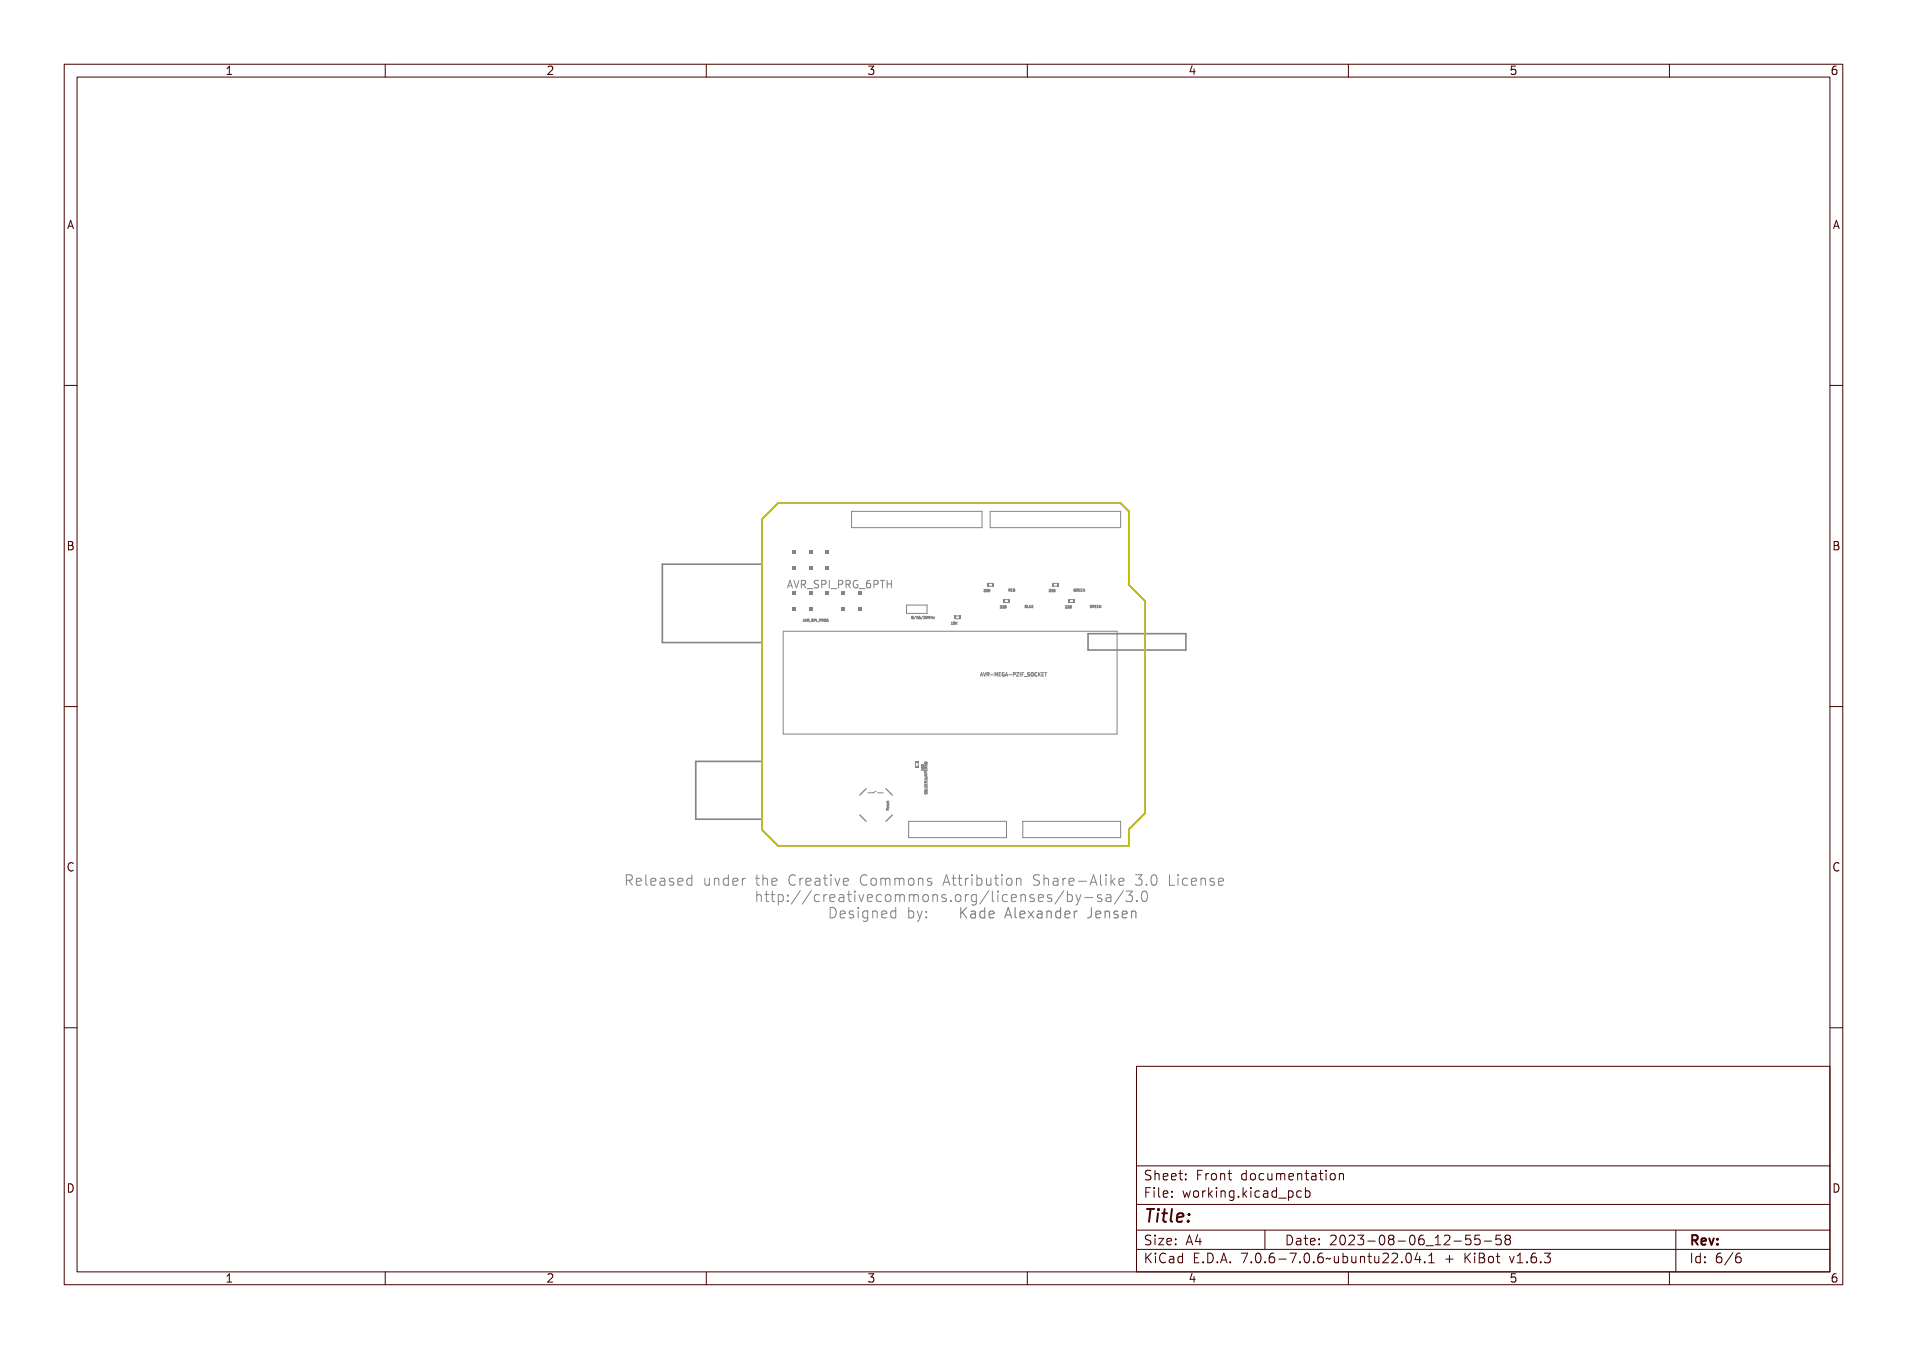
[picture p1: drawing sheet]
<svg xmlns="http://www.w3.org/2000/svg" width="297mm" height="210mm" viewBox="0 0 297 210" stroke-linecap="round" stroke-linejoin="round" font-family="sans-serif">
<defs><g id="words">
<text font-size="2.7" fill="#480000" x="178" y="190.3">Title:</text>
<g font-size="2.2" fill="#848484">
<text x="97.1" y="138">Released under the Creative Commons Attribution Share-Alike 3.0 License</text>
<text x="117.4" y="140.6">http://creativecommons.org/licenses/by-sa/3.0</text>
<text x="128.8" y="143.1">Designed by:</text>
</g>
<text font-size="2.1" fill="#848484" x="149.1" y="143.1">Kade Alexander Jensen</text>
<g font-size="2" fill="#480000">
<text x="178" y="183.7">Sheet: Front documentation</text>
<text x="178" y="186.5">File: working.kicad_pcb</text>
<text x="178" y="193.9">Size: A4</text>
<text x="178" y="196.6">KiCad E.D.A. 7.0.6-7.0.6~ubuntu22.04.1 + KiBot v1.6.3</text>
<text x="200" y="193.9">Date: 2023-08-06_12-55-58</text>
<text x="263" y="196.6">Id: 6/6</text>
<text x="263" y="193.9">Rev:</text>
</g>
<g font-size="1.7" fill="#480000">
<text x="35" y="11.7">1</text>
<text x="85" y="11.7">2</text>
<text x="135" y="11.7">3</text>
<text x="185" y="11.7">4</text>
<text x="235" y="11.7">5</text>
<text x="285" y="11.7">6</text>
<text x="10.5" y="35.7">A</text>
<text x="285.5" y="35.7">A</text>
<text x="10.5" y="85.6">B</text>
<text x="285.5" y="85.6">B</text>
<text x="10.5" y="135.7">C</text>
<text x="285.5" y="135.7">C</text>
<text x="10.5" y="185.6">D</text>
<text x="285.5" y="185.6">D</text>
<text x="35" y="199.7">1</text>
<text x="85" y="199.7">2</text>
<text x="135" y="199.7">3</text>
<text x="185" y="199.7">4</text>
<text x="235" y="199.7">5</text>
<text x="285" y="199.7">6</text>
</g>
<text font-size="1.6" fill="#848484" x="122.5" y="91.7">AVR_SPI_PRG_6PTH</text>
<text font-size=".7" fill="#848484" x="154.2" y="105.3">AVR-MEGA-PZIF_SOCKET</text>
<g font-size=".5" fill="#848484">
<text x="153.1" y="92.2">330</text>
<text x="155.7" y="94.7">330</text>
<text x="157" y="92.1">RED</text>
<text x="159.6" y="94.7">BLUE</text>
<text x="163.3" y="92.2">330</text>
<text x="165.8" y="94.7">330</text>
<text x="167.2" y="92.1">GREEN</text>
<text x="169.7" y="94.7">GREEN</text>
<text x="125.5" y="96.7">AVR_SPI_PROG</text>
<text x="141.9" y="96.4">8/16/20MHz</text>
<text x="148.1" y="97.3">10K</text>
<text x="143.9" y="120.1" transform="rotate(-90 143.9 120.1)">100</text>
<text x="144.4" y="123.7" transform="rotate(-90 144.4 123.7)">SOLDERJUMPERNO</text>
<text x="138.5" y="126.2" transform="rotate(-90 138.5 126.2)">Reset</text>
</g>
</g></defs>
<g fill="none" stroke="#848484" stroke-width=".18">
<path d="M149.3 141.5h.2v.7l.6-.7h.3l-.6 .7 .6 .9h-.2l-.6-.8-.1 .2v.6h-.2zM150.6 142a.53 .53 0 0 1 .6-.1 .53 .53 0 0 1 .3 .5v.7h-.2v-.2a.41 .41 0 0 1-.5 .2 .41 .41 0 0 1-.2-.5 .41 .41 0 0 1 .5-.2h.2a.38 .38 0 0 0-.2-.4 .38 .38 0 0 0-.5 .2zM150.8 142.6l.5-.1a.33 .33 0 0 1-.1 .4 .33 .33 0 0 1-.4-.1zM152 142.1l.3-.2 .3 .2v-.6h.2v1.6h-.2v-.1a.44 .44 0 0 1-.6 .1 .44 .44 0 0 1-.2-.6zM152.1 142.2l.1-.1a.42 .42 0 0 1 .4 .4 .42 .42 0 0 1-.4 .4l-.1-.2zM153.3 142.1a.51 .51 0 0 1 .6-.1 .51 .51 0 0 1 .2 .6h-.8a.45 .45 0 0 0 .3 .4 .45 .45 0 0 0 .5-.1v.1a.64 .64 0 0 1-.9-.1 .64 .64 0 0 1 .1-.8zM153.4 142.2l.4-.1 .2 .3h-.7zM156.1 141.5h.2l.5 1.6h-.2l-.1-.4h-.6l-.1 .4h-.2zM156.2 141.7l.2 .8h-.4zM157 141.5h.5v1.3l.1 .1h.3v.2a.43 .43 0 0 1-.6-.4v-1.1h-.3zM158.4 142.1a.51 .51 0 0 1 .6-.1 .51 .51 0 0 1 .3 .6h-.8a.45 .45 0 0 0 .2 .4 .45 .45 0 0 0 .5-.1v.1a.64 .64 0 0 1-.8-.1 .64 .64 0 0 1 0-.8zM158.6 142.2l.3-.1 .2 .3h-.6z"/>
<path d="M159.5 141.9h.2l.3 .5 .4-.5h.2l-.4 .6 .4 .6h-.2l-.4-.5-.3 .5h-.2l.4-.6zM160.9 142a.53 .53 0 0 1 .6-.1 .53 .53 0 0 1 .3 .5v.7h-.2v-.2a.41 .41 0 0 1-.5 .2 .41 .41 0 0 1-.2-.5 .41 .41 0 0 1 .4-.2h.3a.38 .38 0 0 0-.3-.4 .38 .38 0 0 0-.4 .2zM161.1 142.6l.5-.1a.33 .33 0 0 1-.1 .4 .33 .33 0 0 1-.5-.1zM162.2 141.9h.2v.2a.38 .38 0 0 1 .4-.2 .38 .38 0 0 1 .3 .5v.7h-.2v-.9l-.1-.1h-.3l-.1 .2v.8h-.2zM163.5 142.1l.3-.2 .4 .2v-.6h.1v1.6h-.1v-.1a.44 .44 0 0 1-.6 .1 .44 .44 0 0 1-.2-.6zM163.7 142.2l.1-.1a.42 .42 0 0 1 .4 .4 .42 .42 0 0 1-.4 .4l-.2-.2zM164.8 142.1a.51 .51 0 0 1 .7-.1 .51 .51 0 0 1 .2 .6h-.8a.45 .45 0 0 0 .3 .4 .45 .45 0 0 0 .5-.1v.1a.64 .64 0 0 1-.9-.1 .64 .64 0 0 1 0-.8zM165 142.2l.3-.1 .2 .3h-.6zM166.2 141.9h.2v.3a.43 .43 0 0 1 .6-.2v.2a.39 .39 0 0 0-.4-.1 .39 .39 0 0 0-.2 .4v.6h-.2zM168.8 141.5h.6v1.1a.53 .53 0 0 1-.3 .5 .53 .53 0 0 1-.6-.1v-.2a.36 .36 0 0 0 .4 .2 .36 .36 0 0 0 .3-.4v-.9h-.4zM170 142.1a.51 .51 0 0 1 .6-.1 .51 .51 0 0 1 .2 .6h-.8a.45 .45 0 0 0 .3 .4 .45 .45 0 0 0 .5-.1v.1a.64 .64 0 0 1-.9-.1 .64 .64 0 0 1 .1-.8zM170.1 142.2l.4-.1 .1 .3h-.6z"/>
<path d="M171.2 141.9h.2v.2a.38 .38 0 0 1 .4-.2 .38 .38 0 0 1 .3 .5v.7h-.2v-.9l-.2-.1h-.2l-.1 .2v.8h-.2zM172.6 142l.5-.1 .2 .1v.2a.29 .29 0 0 0-.4-.2 .29 .29 0 0 0-.2 .4 .44 .44 0 0 1 .5 .1 .44 .44 0 0 1 0 .5l-.6 .1h-.1v-.2a.42 .42 0 0 0 .6-.1v-.1a.45 .45 0 0 1-.5-.2 .45 .45 0 0 1 0-.5zM173.8 142.1a.51 .51 0 0 1 .6-.1 .51 .51 0 0 1 .3 .6h-.8a.45 .45 0 0 0 .3 .4 .45 .45 0 0 0 .4-.1v.1a.64 .64 0 0 1-.8-.1 .64 .64 0 0 1 0-.8zM174 142.2l.3-.1 .2 .3h-.6zM175 141.9h.2v.2a.38 .38 0 0 1 .5-.2 .38 .38 0 0 1 .2 .5v.7h-.2v-.9l-.1-.1h-.2l-.2 .2v.8h-.2zM176.5 141.8l.3 .1 .1 .2v.8"/>
</g>
<g fill="none" stroke="#848484" stroke-width=".16">
<path d="M122.8 90.5h.2l.4 1.2h-.2l-.1-.3h-.4v.3h-.2zM122.9 90.7l.2 .5h-.3zM123.4 90.5h.2l.3 1 .2-1h.2l-.3 1.2h-.2zM124.4 90.5a.58 .58 0 0 1 .7 .2v.3l-.2 .1 .4 .6h-.2l-.2-.4-.2-.1h-.1v.5h-.2zM124.6 90.7h.2a.2 .2 0 0 1 .2 .2 .2 .2 0 0 1-.2 .2h-.2zM125.1 96.8l.1-.4 .1 .4M125.1 96.7h.2M125.3 92h.9zM125.6 96.4l.2 .3-.1-.1-.2 .1zM125.6 96.4l.1 .2h-.1zM125.8 96.4l.1 .3 .2-.3-.2 .3zM126.1 96.4h.2v.2l.1 .1-.2-.1-.1 .1z"/>
<path d="M126.2 96.4l.1 .1h-.1zM126.4 96.8l.3 .1zM126.4 90.6l.4-.1 .2 .1v.1a.24 .24 0 0 0-.4-.1 .24 .24 0 0 0 0 .4 .39 .39 0 0 1 .4 .4 .39 .39 0 0 1-.6 .3l-.1-.2a.27 .27 0 0 0 .4 .1 .27 .27 0 0 0 .1-.4 .37 .37 0 0 1-.4-.2 .37 .37 0 0 1 0-.4zM126.7 96.4h.2l-.1 .1a.13 .13 0 0 1 .1 0 .13 .13 0 0 1 0 .2 .13 .13 0 0 1-.2 0l.2-.1-.2-.1zM127 96.4h.2a.12 .12 0 0 1 0 .1 .12 .12 0 0 1-.1 .1l-.1 .1zM127.1 96.4l.1 .1-.1 .1zM127.3 90.5a.59 .59 0 0 1 .7 .2v.2a.39 .39 0 0 1-.5 .3v.5h-.2zM127.3 96.4h.2v.3h-.2zM127.5 90.7h.1a.21 .21 0 0 1 .3 .2 .21 .21 0 0 1-.3 .2h-.1zM127.6 96.8l.3 .1zM127.9 96.4h.2a.12 .12 0 0 1 0 .1 .12 .12 0 0 1-.1 .1l-.1 .1zM128 96.4l.1 .1-.1 .1z"/>
<path d="M128.2 96.4h.2v.2l.1 .1-.2-.1-.1 .1zM128.2 90.5h.7v.2h-.3v.8h.3v.2h-.7v-.2h.3v-.8h-.3zM128.3 96.4l.1 .1h-.1zM128.5 96.4h.1a.16 .16 0 0 1 .1 .2 .16 .16 0 0 1-.2 .1zM128.6 96.4l.1 .1-.1 .2zM128.8 96.4h.2a.13 .13 0 0 0-.2 .1 .14 .14 0 0 0 .2 .2l-.1-.1h.1v.1a.18 .18 0 0 1-.2 0 .18 .18 0 0 1 0-.3zM129 92h1zM130.1 90.5a.59 .59 0 0 1 .7 .2v.2a.39 .39 0 0 1-.5 .3v.5h-.2zM130.3 90.7h.1a.21 .21 0 0 1 .3 .2 .21 .21 0 0 1-.3 .2h-.1zM131 90.5a.58 .58 0 0 1 .7 .2v.3l-.2 .1 .3 .6h-.1l-.2-.4-.2-.1h-.1v.5h-.2zM131.2 90.7h.1a.2 .2 0 0 1 .2 .2 .2 .2 0 0 1-.2 .2h-.1zM132 90.7l.4-.2 .2 .1v.1l-.2-.1a.44 .44 0 0 0-.4 .5 .44 .44 0 0 0 .5 .4v-.3h-.1v-.1h.3v.5a.5 .5 0 0 1-.7 0 .5 .5 0 0 1-.1-.7z"/>
<path d="M132.8 92h.9zM133.9 90.7l.4-.2 .2 .1v.1a.34 .34 0 0 0-.4 0 .34 .34 0 0 0-.2 .4 .37 .37 0 0 1 .6 0 .37 .37 0 0 1-.1 .6 .37 .37 0 0 1-.6-.3zM134.8 90.5a.59 .59 0 0 1 .7 .2v.2a.39 .39 0 0 1-.6 .3v.5h-.1zM134.9 90.7h.2a.21 .21 0 0 1 .3 .2 .21 .21 0 0 1-.3 .2h-.2zM135.6 90.5h.9v.2h-.4v1h-.1v-1h-.4zM136.6 90.5h.2v.5h.4v-.5h.1v1.2h-.1v-.6h-.4v.6h-.2zM138.2 90.4v1.1M138.2 90.9h.6M138.8 90.4v1.1M142 96l.1 .1v.3l-.2-.1zM142.4 96l-.2 .4zM142.6 96h.1l.1 .4h-.2v-.4z"/>
<path d="M142.9 96h.1l-.1 .2 .1-.1a.12 .12 0 0 1 0 .2 .12 .12 0 0 1-.2 0zM143.3 96l-.2 .4zM143.4 96a.16 .16 0 0 1 .3 .1 .16 .16 0 0 1-.2 .2l.2 .1h-.3l.2-.3zM143.8 96a.16 .16 0 0 1 .2 .2 .16 .16 0 0 1-.2 .1zM143.8 96l.1 .1-.1 .2zM144 96l.1 .2 .2-.2v.4l-.1-.4v.2l-.1-.2-.1 .4zM144.3 96l.1 .2h.1l.1-.2v.4l-.1-.2h-.1l-.1 .2zM144.6 96.1h.2l-.1 .2 .1 .1h-.2l.2-.3zM145 96.1h.2M145.2 95.9v.4M145.4 96.1h.2l-.2 .2h.2M148.1 96.9h.1l.1 .4h-.2l.1-.4z"/>
<path d="M148.4 96.9h.1a.16 .16 0 0 1 .1 .2 .16 .16 0 0 1-.2 .1zM148.5 96.9l.1 .1-.1 .2zM148.7 96.9v.2l.2-.2-.1 .1 .2 .3-.2-.2-.1 .2zM153.2 91.8l.2 .1-.1 .3h-.1l.2-.1-.2-.1 .1-.1zM153.5 91.8l.2 .1-.1 .3h-.1l.2-.1-.2-.1 .1-.1zM153.8 91.9v-.1a.16 .16 0 0 1 .2 .2 .16 .16 0 0 1-.2 .1zM153.9 91.9v.2zM154 90.8h.5M154 91.3h.5M155.7 94.4h.2v.3h-.2l.2-.1-.1-.1 .1-.1zM156 94.4h.2v.3h-.2l.2-.1-.1-.1 .1-.1zM156.3 94.4h.1a.16 .16 0 0 1 .1 .1 .16 .16 0 0 1-.2 .2z"/>
<path d="M156.4 94.4l.1 .1-.1 .2zM157 91.7l.3 .1-.1 .1 .1 .2-.2-.1-.1 .1zM157.1 91.8l.1 .1h-.1zM157.4 91.7h.2l-.2 .1v.1h.2h-.2v.2h.2h-.2zM157.6 91.7a.19 .19 0 0 1 .3 .2 .19 .19 0 0 1-.3 .2zM157.7 91.8l.1 .1v.2zM159.6 94.3h.2v.3l-.2 .1zM159.6 94.5l.2 .1h-.2zM159.6 94.3l.2 .1h-.2zM159.9 94.3l.1 .3 .1 .1h-.2zM160.2 94.3l.1 .3h.1v-.3v.2a.12 .12 0 0 1-.1 .2 .12 .12 0 0 1-.1-.2zM160.5 94.3h.2h-.2v.1h.2l-.2 .1v.1l.2 .1h-.2z"/>
<path d="M160.7 94.6h.2M160.7 94.2h.2M163.3 91.8l.2 .1v.3h-.2l.2-.1-.1-.1 .1-.1zM163.6 91.8l.2 .1v.3h-.2l.2-.1-.1-.1 .1-.1zM164 91.9v-.1a.16 .16 0 0 1 .2 .2 .16 .16 0 0 1-.2 .1zM164 91.9h.1l-.1 .2zM165.9 94.4h.2l-.1 .3h-.1l.2-.1-.2-.1 .1-.1zM166.2 94.4h.2l-.1 .3h-.1l.2-.1-.2-.1 .1-.1zM166.5 94.4a.16 .16 0 0 1 .2 .1 .16 .16 0 0 1-.2 .2zM166.6 94.4v.1v.2zM167.2 91.8h.2a.13 .13 0 0 0-.2 .1 .14 .14 0 0 0 .2 .2l-.1-.2h.1v.2a.18 .18 0 0 1-.2-.1 .18 .18 0 0 1 0-.2zM167.5 91.7l.2 .1v.1l.1 .2-.2-.1-.1 .1z"/>
<path d="M167.6 91.8l.1 .1h-.1zM167.8 91.7h.2l-.1 .1v.1h.1h-.1v.2h.1h-.2zM168.1 91.7h.2l-.1 .1v.1h.1h-.1v.2h.1h-.2zM168.4 91.7l.2 .3v-.3v.4l-.1-.3-.1 .3zM168.7 91.7l.2 .4v-.4M169.8 94.3l.2 .1a.13 .13 0 0 0-.2 .1 .13 .13 0 0 0 .1 .1v-.1h.1v.1a.18 .18 0 0 1-.3 0 .18 .18 0 0 1 .1-.3zM170 94.3l.3 .1-.1 .1 .1 .2-.2-.2-.1 .2zM170.1 94.3l.1 .1-.1 .1zM170.4 94.3h.2h-.2v.1h.2l-.2 .1v.1l.2 .1h-.2zM170.7 94.3h.2h-.2v.1h.2l-.2 .1v.1l.2 .1h-.2zM170.9 94.3l.2 .3 .1-.3v.4l-.2-.3-.1 .3zM171.2 94.2l.3 .4v-.4"/>
<path d="M143.6 119.9l.3-.1v.2l-.3-.1v.1zM143.6 119.6a.17 .17 0 0 1 .2-.1 .17 .17 0 0 1 .1 .2h-.3zM143.6 119.3a.17 .17 0 0 1 .2-.1 .17 .17 0 0 1 .1 .2h-.3zM143.6 119.6h.3l-.2 .1zM143.6 119.3h.3l-.2 .1zM144 119h.4l-.4 .3h.4M144 118.7l.3-.1 .1 .2-.3 .1zM144.1 119.8h.3l-.3 .2 .3 .1h-.3l.3-.2zM144.1 119.6a.18 .18 0 0 1 .2-.1 .18 .18 0 0 1 .1 .2h-.3zM144.1 119.6h.3l-.2 .1zM152.7 105.3l.2-.6 .2 .6M152.7 105.1h.3"/>
<path d="M153.2 104.7l.1 .6 .2-.6M153.9 105l.1 .3M154 104.7h-.3v.6M154 105h-.3M154.4 104.7h.1l.1 .6-.1-.2-.3 .2zM154.4 104.8l.1 .3h-.1zM154.7 104.7l.2 .5 .2-.5-.2 .6h-.1zM155.2 104.7h.1a.15 .15 0 0 1 .2 .1 .15 .15 0 0 1-.1 .2l.2 .3-.3-.2-.1 .2zM155.2 104.8h.2v.2h-.2zM155.7 105l.2 .1zM156 104.7l.2 .3 .1-.3h.1v.6l-.1-.5-.1 .3-.1-.3-.1 .5zM156.5 104.7h.3l-.2 .1v.2h.2h-.2v.2l.2 .1h-.3z"/>
<path d="M157 104.8l.2-.1 .1 .1a.19 .19 0 0 0-.3 .2 .19 .19 0 0 0 .2 .2l-.1-.2h.2v.2a.26 .26 0 0 1-.4 0 .26 .26 0 0 1 .1-.4zM157.5 104.7h.1l.2 .6-.2-.2-.3 .2zM157.5 104.8l.1 .3h-.1zM157.9 105l.2 .1zM158.3 104.7h.1a.18 .18 0 0 1 .2 .3 .18 .18 0 0 1-.2 .1l-.1 .2zM158.4 104.8h.1v.2h-.1zM158.7 104.7h.4l-.3 .5 .3 .1h-.4l.3-.5zM159.2 104.7h.3l-.1 .1v.4l.1 .1h-.3l.1-.1v-.4zM159.6 104.7h.4l-.3 .1v.2h.2h-.2v.3zM160 105.4l.4 .1zM160.5 104.8h.3l-.2 .1a.21 .21 0 0 1 .2 .2 .21 .21 0 0 1-.3 .2l.2-.1v-.1a.17 .17 0 0 1-.2-.1 .17 .17 0 0 1 0-.2zM161 104.8a.24 .24 0 0 1 .3 .2 .24 .24 0 0 1-.3 .2z"/>
<path d="M161.1 104.8a.19 .19 0 0 1 .1 .2 .19 .19 0 0 1-.2 .2zM161.4 104.8l.2-.1 .1 .1a.19 .19 0 0 0-.2 .2 .19 .19 0 0 0 .2 .2v.1a.27 .27 0 0 1-.3-.1 .27 .27 0 0 1 0-.4zM161.8 104.7l.1 .3 .3-.3-.2 .3 .2 .3-.3-.3-.1 .3zM162.3 104.7h.3l-.2 .1v.2h.2h-.2v.2l.2 .1h-.3zM162.7 104.7h.4l-.2 .1v.5l-.1-.5zM97.2 136.4a.8 .8 0 0 1 1 .3v.3l-.3 .3 .5 .7h-.3l-.2-.5-.3-.1h-.2v.6h-.2zM97.4 136.6h.3a.29 .29 0 0 1 .3 .3 .29 .29 0 0 1-.3 .3h-.3zM98.7 137a.53 .53 0 0 1 .6-.1 .53 .53 0 0 1 .3 .6h-.9a.46 .46 0 0 0 .3 .4 .46 .46 0 0 0 .5-.1v.2a.66 .66 0 0 1-.9-.1 .66 .66 0 0 1 .1-.9zM98.8 137.1l.4-.1 .2 .3h-.7zM99.9 136.4h.5v1.3l.1 .1 .3 .1v.1a.44 .44 0 0 1-.6-.4v-1.1h-.3zM101.3 137a.53 .53 0 0 1 .6-.1 .53 .53 0 0 1 .3 .6h-.9a.46 .46 0 0 0 .3 .4 .46 .46 0 0 0 .5-.1v.2a.66 .66 0 0 1-.8-.1 .66 .66 0 0 1 0-.9zM101.5 137.1l.3-.1 .2 .3h-.7z"/>
<path d="M102.5 136.9a.55 .55 0 0 1 .6-.1 .55 .55 0 0 1 .3 .5v.7h-.2v-.2a.42 .42 0 0 1-.5 .3 .42 .42 0 0 1-.2-.6 .42 .42 0 0 1 .5-.2h.2a.38 .38 0 0 0-.2-.4 .38 .38 0 0 0-.5 .2zM102.7 137.5l.5-.1a.34 .34 0 0 1-.1 .4 .34 .34 0 0 1-.4 0zM104 136.9l.6-.1 .1 .3a.3 .3 0 0 0-.4-.2 .3 .3 0 0 0-.2 .4 .45 .45 0 0 1 .5 .1 .45 .45 0 0 1 0 .6h-.6h-.1v-.2a.42 .42 0 0 0 .6-.1v-.1a.46 .46 0 0 1-.5-.2 .46 .46 0 0 1 0-.5zM105.2 137a.53 .53 0 0 1 .7-.1 .53 .53 0 0 1 .2 .6h-.8a.46 .46 0 0 0 .3 .4 .46 .46 0 0 0 .5-.1v.2a.66 .66 0 0 1-.9-.1 .66 .66 0 0 1 0-.9zM105.4 137.1l.4-.1 .1 .3h-.6zM106.5 137l.3-.2 .4 .2v-.6h.2v1.6h-.2v-.1a.45 .45 0 0 1-.6 .1 .45 .45 0 0 1-.2-.6zM106.7 137.1a.25 .25 0 0 1 .4 0l.1 .3a.36 .36 0 0 1-.3 .5 .53 .53 0 0 1-.2-.8zM109.1 136.8h.2v.9l.2 .2 .3-.2v-.9h.2v1.2h-.2v-.2a.38 .38 0 0 1-.5 .2 .38 .38 0 0 1-.2-.4zM110.4 136.8h.2v.2a.39 .39 0 0 1 .5-.2 .39 .39 0 0 1 .2 .5v.7h-.2v-.9l-.2-.1-.3 .2v.8h-.2zM111.8 137l.3-.2 .3 .2v-.6h.2v1.6h-.2v-.1a.45 .45 0 0 1-.6 .1 .45 .45 0 0 1-.2-.6zM111.9 137.1a.25 .25 0 0 1 .4 0l.1 .3a.36 .36 0 0 1-.3 .5 .53 .53 0 0 1-.2-.8zM113.1 137a.53 .53 0 0 1 .7-.1 .53 .53 0 0 1 .2 .6h-.8a.46 .46 0 0 0 .3 .4 .46 .46 0 0 0 .5-.1v.2a.66 .66 0 0 1-.9-.1 .66 .66 0 0 1 0-.9z"/>
<path d="M113.3 137.1l.3-.1 .2 .3h-.6zM114.5 136.8h.2v.3a.33 .33 0 0 1 .3-.3 .33 .33 0 0 1 .4 .3 .39 .39 0 0 0-.5-.1 .39 .39 0 0 0-.2 .4v.6h-.2zM117.2 136.5h.2v.3h.5v.2h-.5v.7l.1 .2h.4v.1a.45 .45 0 0 1-.7-.4v-.6h-.3v-.2h.3zM117.6 138.9h.2v.6a.39 .39 0 0 1 .5-.1 .39 .39 0 0 1 .2 .4v.8h-.2v-.9l-.2-.2-.3 .2v.9h-.2zM118.3 136.4h.2v.6a.39 .39 0 0 1 .5-.2 .39 .39 0 0 1 .2 .5v.7h-.2v-.9l-.2-.1-.3 .2v.8h-.2zM119.2 139h.2v.4h.4v.1h-.4v.8l.1 .1h.3v.2a.45 .45 0 0 1-.6-.4v-.7h-.4v-.1h.4zM119.7 137a.53 .53 0 0 1 .6-.1 .53 .53 0 0 1 .3 .6h-.9a.46 .46 0 0 0 .3 .4 .46 .46 0 0 0 .5-.1v.2a.66 .66 0 0 1-.9-.1 .66 .66 0 0 1 .1-.9zM119.8 137.1l.4-.1 .2 .3h-.7zM120.5 139h.2v.4h.4v.1h-.4v.8l.1 .1h.3v.2a.45 .45 0 0 1-.6-.4v-.7h-.4v-.1h.4zM121.5 139.4h.2v.1a.45 .45 0 0 1 .6-.1 .45 .45 0 0 1 .2 .6 .45 .45 0 0 1-.2 .5 .45 .45 0 0 1-.6-.1v.6h-.2zM121.9 139.5a.43 .43 0 0 1 .4 .5 .43 .43 0 0 1-.4 .4l-.2-.4zM122.3 136.6l.3-.2h.3l.2 .1v.2a.47 .47 0 0 0-.5 0 .47 .47 0 0 0-.2 .5 .47 .47 0 0 0 .1 .6 .47 .47 0 0 0 .6-.1v.3a.67 .67 0 0 1-.7-.1 .67 .67 0 0 1-.2-.7z"/>
<path d="M123.2 139.4h.2v.4h-.2zM123.7 136.8h.2v.3a.33 .33 0 0 1 .3-.3 .33 .33 0 0 1 .3 .3 .39 .39 0 0 0-.4-.1 .39 .39 0 0 0-.2 .4v.6h-.2zM124.9 139h.2l-.8 1.8h-.2zM124.9 137a.53 .53 0 0 1 .7-.1 .53 .53 0 0 1 .2 .6h-.8a.46 .46 0 0 0 .3 .4 .46 .46 0 0 0 .5-.1v.2a.66 .66 0 0 1-.9-.1 .66 .66 0 0 1 0-.9zM125.1 137.1l.3-.1 .2 .3h-.6zM126.2 136.9a.55 .55 0 0 1 .6-.1 .55 .55 0 0 1 .3 .5v.7h-.2v-.2a.42 .42 0 0 1-.6 .3 .42 .42 0 0 1-.2-.6 .42 .42 0 0 1 .5-.2h.3a.38 .38 0 0 0-.3-.4 .38 .38 0 0 0-.4 .2zM126.2 139h.2l-.8 1.8h-.2zM126.4 137.5l.5-.1a.34 .34 0 0 1-.2 .4 .34 .34 0 0 1-.4 0zM126.9 139.5l.6-.2 .2 .1v.2a.43 .43 0 0 0-.6 .1 .43 .43 0 0 0 0 .6 .43 .43 0 0 0 .6 0v.2a.63 .63 0 0 1-.8-.1 .63 .63 0 0 1 0-.9zM127.7 136.5h.2v.3h.5v.2h-.5v.7l.1 .2h.4v.1a.45 .45 0 0 1-.7-.4v-.6h-.3v-.2h.3zM128.3 139.4h.2v.2a.33 .33 0 0 1 .3-.3 .33 .33 0 0 1 .3 .3 .39 .39 0 0 0-.4 0 .39 .39 0 0 0-.2 .4v.6h-.2zM128.8 136.8h.5v1.1h.4v.1h-.9v-.1h.3v-.9h-.3z"/>
<path d="M129.1 136.4h.2v.2h-.2zM129.5 139.5a.53 .53 0 0 1 .6-.1 .53 .53 0 0 1 .3 .6h-.9a.46 .46 0 0 0 .3 .4 .46 .46 0 0 0 .5-.1v.2a.66 .66 0 0 1-.8-.1 .66 .66 0 0 1 0-.9zM129.7 139.6l.3-.1 .2 .4h-.7zM130 136.8h.2l.3 1 .4-1h.2l-.4 1.2h-.3zM130.7 139.4a.55 .55 0 0 1 .6 0 .55 .55 0 0 1 .3 .5v.7h-.2v-.2a.42 .42 0 0 1-.5 .2 .42 .42 0 0 1-.2-.5 .42 .42 0 0 1 .5-.3h.2a.38 .38 0 0 0-.2-.3 .38 .38 0 0 0-.5 .1zM131.5 137a.53 .53 0 0 1 .6-.1 .53 .53 0 0 1 .3 .6h-.9a.46 .46 0 0 0 .3 .4 .46 .46 0 0 0 .5-.1v.2a.66 .66 0 0 1-.8-.1 .66 .66 0 0 1 0-.9zM131.6 137.1l.4-.1 .2 .3h-.7zM132.3 139h.2v.4h.4v.1h-.4v.8l.1 .1h.3v.2a.45 .45 0 0 1-.6-.4v-.7h-.3v-.1h.3zM133.4 139.4h.5v1h.4v.2h-1v-.2h.4v-.9h-.3zM133.7 138.9h.2v.3h-.2zM134.1 136.6l.3-.2h.3l.3 .1v.2a.47 .47 0 0 0-.6 0 .47 .47 0 0 0-.2 .5 .47 .47 0 0 0 .2 .6 .47 .47 0 0 0 .6-.1v.3a.67 .67 0 0 1-.8-.1 .67 .67 0 0 1-.2-.7zM134.6 139.4h.2l.3 1 .4-1h.2l-.5 1.2h-.2z"/>
<path d="M135.4 137a.57 .57 0 0 1 .9 .4 .57 .57 0 0 1-.9 .5l-.1-.5zM135.6 137.1a.28 .28 0 0 1 .3-.1 .28 .28 0 0 1 .2 .2v.2a.36 .36 0 0 1-.3 .5 .51 .51 0 0 1-.2-.8zM136 139.5a.53 .53 0 0 1 .7-.1 .53 .53 0 0 1 .2 .6h-.8a.46 .46 0 0 0 .3 .4 .46 .46 0 0 0 .5-.1v.2a.66 .66 0 0 1-.9-.1 .66 .66 0 0 1 0-.9zM136.2 139.6l.4-.1 .1 .4h-.6zM136.6 136.8h.1v.1a.24 .24 0 0 1 .3-.1 .24 .24 0 0 1 .2 .1l.1-.1h.2a1.4 1.4 0 0 1 .1 1.2h-.1v-.9l-.2-.1-.1 .1v.9h-.2v-.9l-.1-.1-.2 .1v.9h-.1zM137.4 139.5l.6-.2 .2 .1v.2a.43 .43 0 0 0-.6 .1 .43 .43 0 0 0 0 .6 .43 .43 0 0 0 .6 0v.2a.63 .63 0 0 1-.8-.1 .63 .63 0 0 1 0-.9zM137.9 136.8h.1v.1a.24 .24 0 0 1 .3-.1 .24 .24 0 0 1 .2 .1l.1-.1h.2a1.4 1.4 0 0 1 .2 1.2h-.2v-.9l-.1-.1-.2 .1v.9h-.2v-.9l-.1-.1-.1 .1-.1 .9h-.1zM138.1 126l.4-.1-.2 .2 .2 .1h-.4zM138.2 126l.1 .1h-.2zM138.2 124.8v.1l.3-.1v.1l-.3 .1zM138.2 125.4l.1 .1 .1-.1 .1 .2-.1-.2-.2 .2zM138.2 125.7l.1-.1v.2l.1-.1h.1a.14 .14 0 0 1-.2 .2 .14 .14 0 0 1-.1-.2z"/>
<path d="M138.2 125.1l.1-.1v.2l.1-.1h.1a.14 .14 0 0 1-.2 .2 .14 .14 0 0 1-.1-.2zM138.2 125.7l.1 .1zM138.2 125.1l.1 .1zM138.7 139.5a.57 .57 0 0 1 .9 .5 .57 .57 0 0 1-.9 .4l-.2-.4zM138.8 139.6a.28 .28 0 0 1 .3-.1 .28 .28 0 0 1 .2 .3v.2a.36 .36 0 0 1-.3 .4 .51 .51 0 0 1-.2-.8zM139.3 137a.57 .57 0 0 1 1 .4 .57 .57 0 0 1-1 .5l-.1-.5zM139.5 137.1a.28 .28 0 0 1 .3-.1 .28 .28 0 0 1 .2 .2v.2a.36 .36 0 0 1-.3 .5 .51 .51 0 0 1-.2-.8zM139.8 139.4h.2v.1a.24 .24 0 0 1 .2-.2 .24 .24 0 0 1 .2 .2l.2-.1h.2a1.4 1.4 0 0 1 .1 1.2h-.2v-.9l-.1-.2-.1 .2-.1 .9h-.1v-.9l-.2-.2-.1 .2v.9h-.2zM140.6 136.8h.2v.2a.39 .39 0 0 1 .5-.2 .39 .39 0 0 1 .2 .5v.7h-.2v-.9l-.2-.1-.3 .2v.8h-.2zM141.1 139.4h.2v.1a.24 .24 0 0 1 .2-.2 .24 .24 0 0 1 .2 .2l.2-.1h.2a1.4 1.4 0 0 1 .1 1.2h-.2v-.9l-.1-.2-.1 .2v.9h-.2v-.9l-.2-.2-.1 .2v.9h-.2zM142 136.9l.6-.1 .1 .3a.3 .3 0 0 0-.3-.2 .3 .3 0 0 0-.2 .4 .45 .45 0 0 1 .5 .1 .45 .45 0 0 1 0 .6h-.7h-.1v-.2a.42 .42 0 0 0 .7-.1l-.1-.1a.46 .46 0 0 1-.4-.2 .46 .46 0 0 1-.1-.5zM142.6 139.5a.57 .57 0 0 1 .9 .5 .57 .57 0 0 1-.9 .4l-.1-.4z"/>
<path d="M142.8 139.6a.28 .28 0 0 1 .3-.1 .28 .28 0 0 1 .2 .3v.2a.36 .36 0 0 1-.3 .4 .51 .51 0 0 1-.2-.8zM143.8 139.4h.2v.1a.39 .39 0 0 1 .5-.1 .39 .39 0 0 1 .3 .4v.8h-.2l-.1-.9-.2-.2-.2 .2-.1 .9h-.2zM144.1 123h.3v-.2v.2zM144.1 122.2v.2h.1v-.2l.1 .2h.1v-.2v.2h-.3zM144.1 121.7h.3v.2v-.2l-.3 .1zM144.1 121.3h.2a.12 .12 0 0 1 .1 .1 .12 .12 0 0 1-.1 .2l-.2-.1h.3v-.1zM144.1 121h.3l-.3 .1h.2l-.2 .1 .3 .1h-.3l.2-.2zM144.1 120.4v.2h.1v-.2l.1 .2h.1v-.2v.2h-.3zM144.1 123.2a.18 .18 0 0 1 .2-.1 .18 .18 0 0 1 .1 .2h-.3zM144.1 123.4l.1 .2a.13 .13 0 0 1 0-.2 .13 .13 0 0 1 .2 .1 .13 .13 0 0 1 0 .2l-.1-.2a.13 .13 0 0 1-.1 .2 .16 .16 0 0 1-.1-.3zM144.1 122l.3-.1-.1 .2 .1 .1h-.3zM144.1 120.8l.1-.1 .2 .2h-.3z"/>
<path d="M144.1 120.2l.3-.1-.1 .2 .1 .1h-.3zM144.1 123.2h.3l-.2 .1zM144.1 122.6h.3v.2h-.3zM144.1 122l.1 .1h-.1zM144.1 120.8l.1 .1h-.1zM144.1 120.2l.1 .1h-.1zM144.1 122.6h.2l.1 .1h-.3zM144.8 136.4h.3l.5 1.6h-.2l-.1-.4h-.6l-.1 .4h-.2zM145 136.6l.2 .8h-.5zM145.3 139.4h.6l.1 .2a.3 .3 0 0 0-.4-.1 .3 .3 0 0 0-.2 .3 .45 .45 0 0 1 .5 .2 .45 .45 0 0 1 0 .5l-.6 .1-.1-.1v-.2a.42 .42 0 0 0 .6-.1v-.1a.46 .46 0 0 1-.5-.2 .46 .46 0 0 1 0-.5zM146.1 136.5h.2v.3h.4v.2h-.4v.7l.1 .2h.3v.1a.45 .45 0 0 1-.6-.4v-.6h-.3v-.2h.3zM147.4 136.5h.2v.3h.4v.2h-.4v.7l.1 .2h.3v.1a.45 .45 0 0 1-.6-.4v-.6h-.3v-.2h.3z"/>
<path d="M147.8 139.5a.57 .57 0 0 1 1 .5 .57 .57 0 0 1-1 .4l-.1-.4zM148 139.6a.28 .28 0 0 1 .3-.1 .28 .28 0 0 1 .2 .3v.2a.36 .36 0 0 1-.3 .4 .51 .51 0 0 1-.2-.8zM148.6 136.8h.2v.3a.33 .33 0 0 1 .4-.3 .33 .33 0 0 1 .3 .3 .39 .39 0 0 0-.5-.1 .39 .39 0 0 0-.2 .4v.6h-.2zM149.3 139.4h.2v.2a.33 .33 0 0 1 .3-.3 .33 .33 0 0 1 .3 .3 .39 .39 0 0 0-.4 0 .39 .39 0 0 0-.2 .4v.6h-.2zM149.8 136.8h.5v1.1h.4v.1h-.9v-.1h.3v-.9h-.3zM150.1 136.4h.2v.2h-.2zM150.5 139.5l.3-.2 .3 .2v-.1h.2v1.1a.54 .54 0 0 1-.3 .5 .54 .54 0 0 1-.5 0v-.2a.4 .4 0 0 0 .4 0 .4 .4 0 0 0 .2-.4 .45 .45 0 0 1-.6 .1 .45 .45 0 0 1-.2-.5zM150.6 139.6l.1-.1a.42 .42 0 0 1 .4 .5 .42 .42 0 0 1-.4 .4l-.1-.2zM151.1 136.4h.2v.6a.45 .45 0 0 1 .6-.1 .45 .45 0 0 1 .2 .5 .46 .46 0 0 1-.2 .6 .46 .46 0 0 1-.6-.1v.1h-.2zM151.4 137.1a.25 .25 0 0 1 .4 0l.1 .3a.36 .36 0 0 1-.3 .5 .53 .53 0 0 1-.2-.8zM152.4 136.8h.2v.9l.2 .2 .3-.2v-.9h.2v1.2h-.2v-.2a.38 .38 0 0 1-.5 .2 .38 .38 0 0 1-.2-.4zM152.5 139h.2l-.9 1.8h-.2z"/>
<path d="M153 138.9h.5v1.3l.1 .2h.3v.2a.44 .44 0 0 1-.6-.5v-1.1h-.3zM154 136.5h.2v.3h.4v.2h-.4v.7l.1 .2h.3v.1a.45 .45 0 0 1-.6-.4v-.6h-.4v-.2h.4zM154.4 139.4h.5v1h.4v.2h-1v-.2h.4v-.9h-.3zM154.7 138.9h.2v.3h-.2zM155.1 136.8h.5v1.1h.4v.1h-1v-.1h.4v-.9h-.3zM155.4 136.4h.2v.2h-.2zM155.8 139.5l.5-.2 .3 .1v.2a.43 .43 0 0 0-.6 .1 .43 .43 0 0 0 0 .6 .43 .43 0 0 0 .6 0v.2a.63 .63 0 0 1-.9-.1 .63 .63 0 0 1 .1-.9zM156.4 137a.57 .57 0 0 1 .9 .4 .57 .57 0 0 1-.9 .5l-.1-.5zM156.6 137.1a.28 .28 0 0 1 .3-.1 .28 .28 0 0 1 .2 .2v.2a.36 .36 0 0 1-.3 .5 .51 .51 0 0 1-.2-.8zM157 139.5a.53 .53 0 0 1 .7-.1 .53 .53 0 0 1 .2 .6h-.8a.46 .46 0 0 0 .3 .4 .46 .46 0 0 0 .5-.1v.2a.66 .66 0 0 1-.9-.1 .66 .66 0 0 1 0-.9zM157.2 139.6l.4-.1 .1 .4h-.6zM157.7 136.8h.1v.2a.39 .39 0 0 1 .5-.2 .39 .39 0 0 1 .3 .5v.7h-.2l-.1-.9-.2-.1-.2 .2-.1 .8h-.1z"/>
<path d="M158.3 139.4h.2v.1a.39 .39 0 0 1 .5-.1 .39 .39 0 0 1 .2 .4v.8h-.2v-.9l-.2-.2-.3 .2v.9h-.2zM159.7 139.4h.6l.1 .2a.3 .3 0 0 0-.3-.1 .3 .3 0 0 0-.2 .3 .45 .45 0 0 1 .5 .2 .45 .45 0 0 1 0 .5l-.7 .1-.1-.1v-.2a.42 .42 0 0 0 .7-.1l-.1-.1a.46 .46 0 0 1-.4-.2 .46 .46 0 0 1-.1-.5zM160.4 136.5l.5-.1 .2 .1v.2a.34 .34 0 0 0-.4-.1 .34 .34 0 0 0-.1 .5 .54 .54 0 0 1 .6 .6 .54 .54 0 0 1-.9 .3h-.1v-.3a.4 .4 0 0 0 .5 .2 .4 .4 0 0 0 .3-.5h-.1a.51 .51 0 0 1-.6-.3 .51 .51 0 0 1 .1-.6zM161 139.5a.53 .53 0 0 1 .6-.1 .53 .53 0 0 1 .3 .6h-.9a.46 .46 0 0 0 .3 .4 .46 .46 0 0 0 .5-.1v.2a.66 .66 0 0 1-.8-.1 .66 .66 0 0 1 0-.9zM161.2 139.6l.3-.1 .2 .4h-.7zM161.6 136.4h.2v.6a.39 .39 0 0 1 .5-.2 .39 .39 0 0 1 .2 .5v.7h-.2v-.9l-.2-.1-.3 .2v.8h-.2zM162.4 139.4h.6v.2a.3 .3 0 0 0-.3-.1 .3 .3 0 0 0-.2 .3 .45 .45 0 0 1 .5 .2 .45 .45 0 0 1 0 .5l-.7 .1-.1-.1v-.2a.42 .42 0 0 0 .7-.1l-.1-.1a.46 .46 0 0 1-.4-.2 .46 .46 0 0 1 0-.5zM162.9 136.9a.55 .55 0 0 1 .6-.1 .55 .55 0 0 1 .3 .5v.7h-.2v-.2a.42 .42 0 0 1-.5 .3 .42 .42 0 0 1-.2-.6 .42 .42 0 0 1 .5-.2h.2a.38 .38 0 0 0-.3-.4 .38 .38 0 0 0-.4 .2zM163.1 137.5l.5-.1a.34 .34 0 0 1-.1 .4 .34 .34 0 0 1-.5 0zM164.3 139h.2l-.9 1.8h-.2zM164.4 136.8h.2v.3a.33 .33 0 0 1 .3-.3 .33 .33 0 0 1 .3 .3 .39 .39 0 0 0-.4-.1 .39 .39 0 0 0-.2 .4v.6h-.2zM164.8 138.9h.2v.6a.45 .45 0 0 1 .6-.1 .45 .45 0 0 1 .2 .6 .46 .46 0 0 1-.2 .5 .46 .46 0 0 1-.6-.1v.2h-.2z"/>
<path d="M165.1 139.6a.25 .25 0 0 1 .4 0l.1 .4a.36 .36 0 0 1-.3 .4 .53 .53 0 0 1-.2-.8zM165.6 137a.53 .53 0 0 1 .7-.1 .53 .53 0 0 1 .2 .6h-.8a.46 .46 0 0 0 .3 .4 .46 .46 0 0 0 .5-.1v.2a.66 .66 0 0 1-.9-.1 .66 .66 0 0 1 0-.9zM165.8 137.1l.3-.1 .2 .3h-.6zM166.1 139.4h.2l.3 .9 .4-.9h.2l-.4 .9a.6 .6 0 0 1-.7 .7v-.1l.3-.1 .1-.3zM167 137.3h.6v.2h-.6zM167.6 139.9h.6v.2h-.6zM168.5 136.4h.2l.5 1.6h-.2l-.1-.4h-.6l-.1 .4h-.2zM168.6 136.6l.2 .8h-.4zM168.9 139.4h.6l.1 .2a.3 .3 0 0 0-.4-.1 .3 .3 0 0 0-.1 .3 .45 .45 0 0 1 .4 .2 .45 .45 0 0 1 0 .5l-.6 .1-.1-.1v-.2a.42 .42 0 0 0 .7-.1l-.1-.1a.46 .46 0 0 1-.5-.2 .46 .46 0 0 1 0-.5zM169.4 136.4h.5v1.3l.1 .1 .4 .1v.1a.44 .44 0 0 1-.7-.4v-1.1h-.3zM170.1 139.4a.55 .55 0 0 1 .6 0 .55 .55 0 0 1 .3 .5v.7h-.2v-.2a.42 .42 0 0 1-.5 .2 .42 .42 0 0 1-.3-.5 .42 .42 0 0 1 .6-.3h.2a.38 .38 0 0 0-.3-.3 .38 .38 0 0 0-.4 .1zM170.8 136.8h.5v1.1h.4v.1h-.9v-.1h.3v-.9h-.3z"/>
<path d="M171.1 136.4h.2v.2h-.2zM172.1 136.4h.2v.9l.5-.5h.3l-.5 .5 .6 .7h-.3l-.4-.6-.2 .1v.5h-.2zM172.1 139h.2l-.8 1.8h-.2zM172.7 139a.53 .53 0 0 1 .6 0 .53 .53 0 0 1 .2 .6l-.2 .1a.49 .49 0 0 1 .3 .7 .49 .49 0 0 1-.7 .2l-.2-.1v-.2a.41 .41 0 0 0 .5 .1 .41 .41 0 0 0 .2-.5l-.5-.1v-.2h.2a.28 .28 0 0 0 .3-.4 .28 .28 0 0 0-.5-.1l-.2 .1zM173.5 137a.53 .53 0 0 1 .6-.1 .53 .53 0 0 1 .3 .6h-.9a.46 .46 0 0 0 .3 .4 .46 .46 0 0 0 .5-.1v.2a.66 .66 0 0 1-.8-.1 .66 .66 0 0 1 0-.9zM173.6 137.1l.4-.1 .2 .3h-.7zM175.5 139a.57 .57 0 0 1 .7 .1 .57 .57 0 0 1 .1 .7 .55 .55 0 0 1-.2 .7 .55 .55 0 0 1-.7-.1l-.1-.9zM175.7 139.2l.1-.1a.87 .87 0 0 1 0 1.3 .93 .93 0 0 1-.1-1.2zM176 136.5a.53 .53 0 0 1 .6-.1 .53 .53 0 0 1 .3 .6l-.3 .2a.49 .49 0 0 1 .3 .7 .49 .49 0 0 1-.7 .1h-.2v-.2a.41 .41 0 0 0 .5 .1 .41 .41 0 0 0 .2-.6h-.5v-.2h.2a.28 .28 0 0 0 .3-.4 .28 .28 0 0 0-.5-.1l-.2 .1zM177.7 137.7h.2v.3h-.2zM178 138.8a1.09 1.09 0 0 0 .2 1.6h.1a1.09 1.09 0 0 0 .2-1.6M178.8 136.5a.57 .57 0 0 1 .7 .1 .57 .57 0 0 1 .1 .6 .55 .55 0 0 1-.2 .7 .55 .55 0 0 1-.7-.1l-.1-.8z"/>
<path d="M179 136.6h.1a.87 .87 0 0 1 0 1.3 .93 .93 0 0 1-.1-1.3zM181.3 136.4h.2v1.4h.8v.2h-1zM182.7 136.8h.5v1.1h.3v.1h-.9v-.1h.4v-.9h-.3zM183 136.4h.2v.2h-.2zM184.1 137l.5-.2 .2 .1v.2a.43 .43 0 0 0-.6 0 .43 .43 0 0 0 0 .6 .43 .43 0 0 0 .6 .1v.2a.63 .63 0 0 1-.8-.2 .63 .63 0 0 1 .1-.8zM185.3 137a.53 .53 0 0 1 .6-.1 .53 .53 0 0 1 .3 .6h-.9a.46 .46 0 0 0 .3 .4 .46 .46 0 0 0 .5-.1v.2a.66 .66 0 0 1-.8-.1 .66 .66 0 0 1 0-.9zM185.5 137.1l.3-.1 .2 .3h-.7zM186.5 136.8h.2v.2a.39 .39 0 0 1 .5-.2 .39 .39 0 0 1 .2 .5v.7h-.2v-.9l-.2-.1-.3 .2v.8h-.2zM188 136.9l.6-.1 .1 .3a.3 .3 0 0 0-.4-.2 .3 .3 0 0 0-.2 .4 .45 .45 0 0 1 .5 .1 .45 .45 0 0 1 0 .6h-.6h-.1v-.2a.42 .42 0 0 0 .6-.1v-.1a.46 .46 0 0 1-.5-.2 .46 .46 0 0 1 0-.5zM189.2 137a.53 .53 0 0 1 .7-.1 .53 .53 0 0 1 .2 .6h-.8a.46 .46 0 0 0 .3 .4 .46 .46 0 0 0 .5-.1v.2a.66 .66 0 0 1-.9-.1 .66 .66 0 0 1 0-.9zM189.4 137.1l.4-.1 .1 .3h-.6zM123.2 140.2h.2v.4h-.2z"/>
<path d="M129 141.5a.82 .82 0 0 1 1 .8 .82 .82 0 0 1-1 .8zM129.2 141.7a.62 .62 0 0 1 .6 .6 .62 .62 0 0 1-.5 .6h-.1zM130.4 142.1a.53 .53 0 0 1 .7-.2 .53 .53 0 0 1 .2 .7h-.8a.46 .46 0 0 0 .3 .4 .46 .46 0 0 0 .5-.1v.1a.66 .66 0 0 1-.9-.1 .66 .66 0 0 1 0-.8zM130.6 142.1h.3l.2 .3h-.6zM130.9 140h.5a.34 .34 0 0 1-.1 .4 .34 .34 0 0 1-.4-.1zM131.8 142l.6-.1 .1 .2a.3 .3 0 0 0-.4-.1 .3 .3 0 0 0-.2 .3 .45 .45 0 0 1 .5 .2 .45 .45 0 0 1 0 .5l-.6 .1h-.1v-.2a.42 .42 0 0 0 .6-.1v-.1a.46 .46 0 0 1-.5-.2 .46 .46 0 0 1 0-.5zM133 141.9h.5v1h.4v.2h-1v-.2h.4v-.8h-.3zM133.3 141.4h.2v.3h-.2zM134.3 142.1l.4-.2 .3 .2v-.2h.2v1.1a.54 .54 0 0 1-.3 .5 .54 .54 0 0 1-.6 0v-.2a.4 .4 0 0 0 .5 .1 .4 .4 0 0 0 .2-.5 .45 .45 0 0 1-.6 .2 .45 .45 0 0 1-.2-.6zM134.5 142.2l.1-.1a.42 .42 0 0 1 .4 .4 .42 .42 0 0 1-.4 .4l-.2-.2zM135.6 141.9h.2v.2a.39 .39 0 0 1 .5-.2 .39 .39 0 0 1 .2 .5v.7h-.2l-.1-1h-.1l-.2 .1-.1 .9h-.2zM137 142.1a.53 .53 0 0 1 .6-.2 .53 .53 0 0 1 .3 .7h-.9a.46 .46 0 0 0 .3 .4 .46 .46 0 0 0 .5-.1v.1a.66 .66 0 0 1-.8-.1 .66 .66 0 0 1 0-.8z"/>
<path d="M137.1 142.1h.4l.2 .3h-.7zM138.3 142l.3-.1 .3 .2v-.7h.2v1.7h-.2v-.1a.45 .45 0 0 1-.6 .1 .45 .45 0 0 1-.2-.6zM138.4 142.2a.25 .25 0 0 1 .4 0l.1 .3a.36 .36 0 0 1-.3 .5 .53 .53 0 0 1-.2-.8zM140.8 141.4h.2v.7a.45 .45 0 0 1 .6-.2 .45 .45 0 0 1 .2 .6 .46 .46 0 0 1-.2 .6 .46 .46 0 0 1-.6-.1v.1h-.2zM141.1 142.2a.25 .25 0 0 1 .4 0l.1 .3a.36 .36 0 0 1-.3 .5 .53 .53 0 0 1-.2-.8zM142.1 141.9h.2l.3 .9 .4-.9h.2l-.4 1a.6 .6 0 0 1-.7 .7v-.2l.3-.1 .1-.2zM143.8 142h.2v.3h-.2zM143.8 142.8h.2v.3h-.2zM146.8 140.2h.2v.4h-.2zM170.3 140h.5a.34 .34 0 0 1-.1 .4 .34 .34 0 0 1-.5-.1zM174.3 140.2h.3v.4h-.3zM177.1 140.2v.2"/>
<circle cx="134.2" cy="91.3" r=".25"/>
<circle cx="142" cy="96.1" r=".06"/>
<circle cx="142" cy="96.3" r=".07"/>
<circle cx="143" cy="96.2" r=".08"/>
<circle cx="143.8" cy="96.2" r=".03"/>
<circle cx="148.5" cy="97.1" r=".03"/>
<circle cx="153.9" cy="92" r=".03"/>
<circle cx="156.4" cy="94.5" r=".03"/>
<circle cx="164" cy="92" r=".03"/>
<circle cx="166.6" cy="94.5" r=".03"/>
<circle cx="143.7" cy="119.6" r=".03"/>
<circle cx="143.7" cy="119.3" r=".03"/>
<circle cx="175.8" cy="139.8" r=".14"/>
<circle cx="179.1" cy="137.2" r=".14"/>
</g>
<g fill="#848484">
<path d="M153.7 90.7h.3v.6h-.3z" fill-rule="evenodd"/>
<path d="M154.5 90.7h.3v.6h-.3z" fill-rule="evenodd"/>
<path d="M123.5 85.7h.5v.5h-.5z" fill-rule="evenodd"/>
<path d="M123.5 88.2h.5v.5h-.5z" fill-rule="evenodd"/>
<path d="M126 85.7h.5v.5h-.5z" fill-rule="evenodd"/>
<path d="M126 88.2h.5v.5h-.5z" fill-rule="evenodd"/>
<path d="M128.6 85.7h.5v.5h-.5z" fill-rule="evenodd"/>
<path d="M128.6 88.2h.5v.5h-.5z" fill-rule="evenodd"/>
</g>
<path d="M133.9 126.9l1 1M134.9 122.8l-1 1M138 122.8l1 1M139 126.9l-1 1" fill="none" stroke="#848484" stroke-width=".2"/>
<path d="M148.9 95.9h.5M148.9 96.3h.5M136.4 123.2l-.4 .2h-.8M136.7 123.4h.9" fill="none" stroke="#848484" stroke-width=".16"/>
<g fill="#848484">
<path d="M148.6 95.8h.3v.6h-.3z" fill-rule="evenodd"/>
<path d="M149.4 95.8h.3v.6h-.3z" fill-rule="evenodd"/>
</g>
<path d="M164.1 90.8h.5M164.1 91.3h.5" fill="none" stroke="#848484" stroke-width=".16"/>
<g fill="#848484">
<path d="M163.8 90.7h.3v.6h-.3z" fill-rule="evenodd"/>
<path d="M164.6 90.7h.3v.6h-.3z" fill-rule="evenodd"/>
</g>
<path d="M156.5 93.3h.5M156.5 93.8h.5" fill="none" stroke="#848484" stroke-width=".16"/>
<g fill="#848484">
<path d="M156.2 93.3h.3v.6h-.3z" fill-rule="evenodd"/>
<path d="M157 93.3h.3v.6h-.3z" fill-rule="evenodd"/>
</g>
<path d="M142.6 118.7v.5M143 118.7v.5" fill="none" stroke="#848484" stroke-width=".16"/>
<g fill="#848484">
<path d="M142.5 119.2h.6v.3h-.6z" fill-rule="evenodd"/>
<path d="M142.5 118.4h.6v.3h-.6z" fill-rule="evenodd"/>
</g>
<path d="M166.7 93.3h.5M166.7 93.8h.5" fill="none" stroke="#848484" stroke-width=".16"/>
<g fill="#848484">
<path d="M166.4 93.3h.3v.6h-.3z" fill-rule="evenodd"/>
<path d="M167.2 93.3h.3v.6h-.3z" fill-rule="evenodd"/>
</g>
<path d="M169.5 98.7h15.2v2.5h-15.2z" fill="none" stroke="#848484" stroke-width=".25"/>
<path d="M122 98.3h52v16h-52zM141.2 94.2h3.2v1.3h-3.2z" fill="none" stroke="#848484" stroke-width=".16"/>
<g fill="#848484">
<path d="M123.5 94.6h.5v.5h-.5z" fill-rule="evenodd"/>
<path d="M126 94.6h.5v.5h-.5z" fill-rule="evenodd"/>
<path d="M131.1 94.6h.5v.5h-.5z" fill-rule="evenodd"/>
<path d="M133.6 94.6h.6v.5h-.6z" fill-rule="evenodd"/>
</g>
<path d="M121.2 78.3h53.3l1.3 1.3v11.4l2.5 2.6v33l-2.5 2.5v2.6h-54.6l-2.5-2.6v-48.2zM118.7 87.8h-15.5v12.2h15.5M118.6 118.5h-10.2v9h10.2" fill="none" stroke="#848484" stroke-width=".25"/>
<path d="M132.6 79.6h20.3v2.5h-20.3zM154.2 79.6h20.3v2.5h-20.3zM141.5 127.9h15.3v2.5h-15.3zM159.3 127.9h15.2v2.5h-15.2z" fill="none" stroke="#848484" stroke-width=".16"/>
<path d="M118.7 80.9l2.5-2.6h53.3l1.3 1.3v11.4l2.5 2.6v33l-2.5 2.5v2.6h-54.6l-2.5-2.6z" fill="none" stroke="#c2c200" stroke-width=".25"/>
<g fill="none" stroke="#480000" stroke-width=".16">
<path d="M10 10h277v190h-277zM12 12h273v186h-273zM60 10v2M110 10v2M160 10v2M210 10v2M260 10v2M10 60h2M285 60h2M10 110h2M285 110h2M10 160h2"/>
<path d="M285 160h2M177 166h108v32h-108zM60 198v2M110 198v2M160 198v2M177 181.5h108M177 187.5h108M177 191.5h108M177 194.5h108M178.1 195.2h.2v.6l.6-.6h.3l-.6 .6 .6 .8h-.2l-.5-.7-.2 .2v.5h-.2zM178.2 185h.9v.2h-.7v.4h.6v.2h-.6v.7h-.2zM178.3 182.4l.5-.1h.2v.2a.31 .31 0 0 0-.5-.1 .31 .31 0 0 0 0 .5 .5 .5 0 0 1 .6 .6 .5 .5 0 0 1-.8 .2h-.1v-.2a.37 .37 0 0 0 .4 .1 .37 .37 0 0 0 .2-.4 .56 .56 0 0 1-.5-.8z"/>
<path d="M178.3 192.5l.5-.1h.2v.2a.31 .31 0 0 0-.5-.1 .31 .31 0 0 0 0 .5 .5 .5 0 0 1 .6 .6 .5 .5 0 0 1-.8 .2h-.1v-.2a.37 .37 0 0 0 .4 .1 .37 .37 0 0 0 .2-.4 .56 .56 0 0 1-.5-.8zM179.4 182.2h.2v.6a.35 .35 0 0 1 .4-.1 .35 .35 0 0 1 .2 .4v.6h-.2v-.8l-.2-.1-.2 .1v.8h-.2zM179.5 185.4h.4v.9h.4v.2h-.9v-.2h.3v-.8h-.2zM179.5 192.8h.4v.9h.4v.1h-.9v-.1h.3v-.8h-.2zM179.5 195.6h.4v.9h.4v.1h-.9v-.1h.3v-.8h-.2zM179.7 184.9h.2v.3h-.2zM179.7 192.3h.2v.3h-.2zM179.7 195.1h.2v.3h-.2zM180.6 184.9h.4v1.3l.1 .1h.3v.2a.4 .4 0 0 1-.5-.4v-1h-.3zM180.6 192.8h.8v.1l-.6 .8h.6v.1h-.8v-.1l.6-.8h-.6zM180.7 182.8a.49 .49 0 0 1 .6-.1 .49 .49 0 0 1 .2 .5h-.8a.42 .42 0 0 0 .3 .4 .42 .42 0 0 0 .4-.1v.2a.6 .6 0 0 1-.8-.1 .6 .6 0 0 1 .1-.8zM180.7 195.4l.5-.2h.3v.2a.43 .43 0 0 0-.6 0 .43 .43 0 0 0-.2 .5 .43 .43 0 0 0 .2 .5 .43 .43 0 0 0 .6 0v.2a.66 .66 0 0 1-.8-.1 .66 .66 0 0 1-.1-.8z"/>
<path d="M180.8 182.9l.4-.1 .1 .3h-.6zM181.8 195.6a.5 .5 0 0 1 .6-.1 .5 .5 0 0 1 .2 .5v.6h-.1v-.1a.38 .38 0 0 1-.5 .2 .38 .38 0 0 1-.2-.5 .38 .38 0 0 1 .4-.2h.3a.35 .35 0 0 0-.3-.4 .35 .35 0 0 0-.4 .2zM181.9 182.8a.49 .49 0 0 1 .6-.1 .49 .49 0 0 1 .2 .5h-.8a.42 .42 0 0 0 .3 .4 .42 .42 0 0 0 .5-.1v.2a.6 .6 0 0 1-.9-.1 .6 .6 0 0 1 .1-.8zM181.9 185.5a.49 .49 0 0 1 .6-.1 .49 .49 0 0 1 .2 .5h-.8a.42 .42 0 0 0 .3 .4 .42 .42 0 0 0 .5-.1v.2a.6 .6 0 0 1-.9-.1 .6 .6 0 0 1 .1-.8zM181.9 192.9a.49 .49 0 0 1 .6-.1 .49 .49 0 0 1 .2 .5h-.8a.42 .42 0 0 0 .3 .4 .42 .42 0 0 0 .5-.1v.2a.6 .6 0 0 1-.9-.1 .6 .6 0 0 1 .1-.8zM182 196.2l.5-.1a.31 .31 0 0 1-.2 .4 .31 .31 0 0 1-.4-.1zM182 182.9l.4-.1 .1 .3h-.6zM182 185.6l.4-.1 .1 .3h-.6zM182 193l.4-.1 .1 .3h-.6zM183 195.7l.4-.2 .2 .2v-.6h.2v1.5h-.2v-.1a.42 .42 0 0 1-.5 .1 .42 .42 0 0 1-.2-.5zM183.2 195.8l.1-.1a.4 .4 0 0 1 .3 .4 .4 .4 0 0 1-.3 .4l-.2-.2zM183.2 182.3h.2v.4h.4v.1h-.4l.1 .8h.3v.1h-.2a.3 .3 0 0 1-.4-.3v-.6h-.3v-.1h.3z"/>
<path d="M183.3 185.4h.2v.3h-.2zM183.3 186.2h.2v.3h-.2zM183.3 192.8h.2v.3h-.2zM183.3 193.6h.2v.2h-.2zM184.5 182.7h.2v.3h-.2zM184.5 183.5h.2v.2h-.2zM185.2 185.4h.2l.2 .8 .1-.5h.2l.2 .5 .1-.8h.2l-.2 1.1h-.2l-.2-.7-.2 .7h-.1zM185.4 195.2h.9v.2h-.7v.4h.6v.2h-.6v.5h.7v.1h-.9zM185.7 192.4h.2l.5 1.4h-.2l-.1-.3h-.5l-.1 .3h-.2zM185.8 192.6l.2 .7h-.4zM186.6 182.3h.9v.2h-.7v.4h.6v.2h-.6v.6h-.2zM186.7 185.5a.52 .52 0 0 1 .8 .4 .52 .52 0 0 1-.8 .4l-.1-.4z"/>
<path d="M186.8 185.6l.1-.1a.39 .39 0 0 1 .4 .4 .39 .39 0 0 1-.4 .4l-.1-.2zM186.9 196.4h.2v.2h-.2zM187.1 192.4h.2v.9h.2v.2h-.2v.3h-.2v-.3h-.6v-.2zM187.1 192.6v.7h-.4zM187.8 195.2a.76 .76 0 0 1 .9 .7 .76 .76 0 0 1-.9 .7zM188 195.4a.57 .57 0 0 1 .5 .5 .57 .57 0 0 1-.5 .6zM188 182.7h.2v.2a.3 .3 0 0 1 .3-.3 .3 .3 0 0 1 .3 .3 .37 .37 0 0 0-.5-.1 .37 .37 0 0 0-.1 .4v.5h-.2zM188 185.4h.2v.2a.3 .3 0 0 1 .3-.3 .3 .3 0 0 1 .3 .3 .37 .37 0 0 0-.5-.1 .37 .37 0 0 0-.1 .4v.6h-.2zM189.1 184.9h.1v.9l.5-.4h.2l-.4 .4 .5 .7h-.2l-.4-.6-.2 .1v.5h-.1zM189.1 182.8a.52 .52 0 0 1 .8 .4 .52 .52 0 0 1-.8 .4l-.1-.4zM189.2 182.9l.1-.1a.39 .39 0 0 1 .4 .4 .39 .39 0 0 1-.4 .4l-.1-.2zM189.3 196.4h.3v.2h-.3z"/>
<path d="M190.2 182.7h.2v.1a.35 .35 0 0 1 .4-.1 .35 .35 0 0 1 .3 .4v.6h-.2l-.1-.8-.1-.1-.2 .1-.1 .8h-.2zM190.3 185.4h.4v.9h.4v.2h-.9v-.2h.4v-.8h-.3zM190.5 195.2h.3l.4 1.4h-.2l-.1-.3h-.5l-.1 .3h-.2zM190.6 184.9h.1v.3h-.1zM190.6 195.4l.2 .7h-.4zM191.4 185.4h.2v.1a.35 .35 0 0 1 .4-.1 .35 .35 0 0 1 .3 .4v.7h-.2l-.1-.9-.1-.1-.2 .1-.1 .9h-.2zM191.7 182.3h.1v.4h.4v.1h-.4l.1 .8h.3v.1h-.2a.3 .3 0 0 1-.3-.3v-.6h-.3v-.1h.3zM191.7 196.4h.3v.2h-.3zM192.7 185.5l.3-.2 .3 .2v-.1h.2v1a.53 .53 0 0 1-.8 .4v-.2a.36 .36 0 0 0 .4 .1 .36 .36 0 0 0 .2-.4l-.2 .1a.55 .55 0 0 1-.6-.3 .55 .55 0 0 1 .2-.6zM192.8 185.6l.1-.1a.39 .39 0 0 1 .4 .4 .39 .39 0 0 1-.4 .4l-.1-.2zM193.8 195.2h.9l-.5 1.4h-.2l.5-1.2h-.7zM193.9 182.8l.3-.2 .3 .2v-.6h.2v1.5h-.2v-.1a.42 .42 0 0 1-.6 .1 .42 .42 0 0 1-.1-.5z"/>
<path d="M194.1 182.8a.4 .4 0 0 1 .4 .4 .4 .4 0 0 1-.4 .4l-.2-.4zM194.1 186.2h.3v.3h-.3zM195.1 184.9h.2v.9l.4-.4h.3l-.5 .4 .5 .7h-.2l-.4-.6-.1 .1v.5h-.2zM195.1 182.8a.52 .52 0 0 1 .8 .4 .52 .52 0 0 1-.8 .4l-.1-.4zM195.2 182.9l.1-.1a.39 .39 0 0 1 .4 .4 .39 .39 0 0 1-.4 .4l-.1-.2zM195.3 196.4h.3v.2h-.3zM196.3 185.4h.5v.9h.3v.2h-.9v-.2h.4v-.8h-.3zM196.3 195.4a.5 .5 0 0 1 .7-.1 .5 .5 0 0 1 .1 .6v.3a.46 .46 0 0 1-.5 .5 .46 .46 0 0 1-.4-.5zM196.4 182.8l.5-.2 .2 .1v.2a.4 .4 0 0 0-.6 0 .4 .4 0 0 0 0 .6 .4 .4 0 0 0 .6 0v.2a.58 .58 0 0 1-.8-.1 .58 .58 0 0 1 .1-.8zM196.5 195.4a.39 .39 0 0 1 .4 .5v.2a.29 .29 0 0 1-.3 .4 .29 .29 0 0 1-.2-.4zM196.6 184.9h.2v.3h-.2zM197 191.5v3"/>
<path d="M197.4 182.7h.2v.8l.2 .1 .3-.2v-.7h.2v1h-.2v-.1a.35 .35 0 0 1-.4 .2 .35 .35 0 0 1-.3-.5zM197.6 185.5l.5-.2 .2 .1v.2a.4 .4 0 0 0-.6 0 .4 .4 0 0 0 0 .6 .4 .4 0 0 0 .6 0v.2a.58 .58 0 0 1-.8-.1 .58 .58 0 0 1 .1-.8zM197.7 196.4h.3v.2h-.3zM198.6 182.7h.1a.21 .21 0 0 1 .2-.1 .21 .21 0 0 1 .2 .2l.3-.1a1.27 1.27 0 0 1 .2 1h-.2v-.8l-.1-.1-.2 .1v.8h-.1v-.8l-.2-.1-.1 .1v.8h-.1zM198.7 185.4a.5 .5 0 0 1 .5-.1 .5 .5 0 0 1 .3 .5v.7h-.2v-.2a.38 .38 0 0 1-.5 .2 .38 .38 0 0 1-.2-.5 .38 .38 0 0 1 .5-.2h.2a.35 .35 0 0 0-.3-.4 .35 .35 0 0 0-.3 .2zM198.7 195.4l.5-.2h.2v.2a.43 .43 0 0 0-.5 0 .43 .43 0 0 0-.1 .5 .44 .44 0 0 1 .6-.1 .44 .44 0 0 1 .1 .6 .51 .51 0 0 1-.7 .2 .51 .51 0 0 1-.2-.7zM198.8 186l.5-.1a.31 .31 0 0 1-.1 .4 .31 .31 0 0 1-.4-.1zM198.9 195.9a.3 .3 0 0 1 .4 .3 .3 .3 0 0 1-.4 .2zM199.9 185.5l.3-.2 .3 .2v-.6h.2v1.6h-.2v-.2a.42 .42 0 0 1-.5 .1 .42 .42 0 0 1-.2-.5zM199.9 182.8a.49 .49 0 0 1 .6-.1 .49 .49 0 0 1 .2 .5h-.7a.42 .42 0 0 0 .2 .4 .42 .42 0 0 0 .5-.1v.2a.6 .6 0 0 1-.8-.1 .6 .6 0 0 1 0-.8zM200 196h.5v.2h-.5zM200 185.6l.1-.1a.39 .39 0 0 1 .4 .4 .39 .39 0 0 1-.4 .4l-.1-.2z"/>
<path d="M200.1 182.9l.3-.1 .2 .3h-.6zM200.1 192.4a.76 .76 0 0 1 1 .7 .76 .76 0 0 1-1 .7zM200.3 192.6a.57 .57 0 0 1 .6 .5 .57 .57 0 0 1-.5 .6h-.1zM200.9 186.8h1.2v.1h-1.2zM201 195.2h.9l-.5 1.4h-.2l.5-1.2h-.7zM201.1 182.7h.1v.1a.35 .35 0 0 1 .5-.1 .35 .35 0 0 1 .2 .4v.6h-.2v-.8l-.2-.1-.2 .1-.1 .8h-.1zM201.4 192.8a.5 .5 0 0 1 .6-.1 .5 .5 0 0 1 .2 .5v.6h-.1v-.1a.38 .38 0 0 1-.5 .2 .38 .38 0 0 1-.2-.5 .38 .38 0 0 1 .4-.2h.3a.35 .35 0 0 0-.3-.4 .35 .35 0 0 0-.4 .2zM201.6 193.4l.5-.1a.31 .31 0 0 1-.2 .4 .31 .31 0 0 1-.4-.1zM202.2 185.4h.2v.1a.42 .42 0 0 1 .6-.1 .42 .42 0 0 1 .1 .5 .42 .42 0 0 1-.1 .5 .42 .42 0 0 1-.6-.1v.6h-.2zM202.5 182.3h.2v.4h.4v.1h-.4v.8h.4v.1h-.2a.3 .3 0 0 1-.4-.3v-.6h-.3v-.1h.3zM202.5 185.6l.1-.1a.4 .4 0 0 1 .4 .4 .4 .4 0 0 1-.4 .4l-.2-.2zM202.5 196.4h.3v.2h-.3z"/>
<path d="M202.8 192.4h.2v.4h.4v.1h-.4l.1 .8h.3v.1h-.2a.3 .3 0 0 1-.4-.3v-.6h-.3v-.1h.3zM203.5 182.7a.5 .5 0 0 1 .5-.1 .5 .5 0 0 1 .3 .5v.6h-.2v-.1a.38 .38 0 0 1-.5 .2 .38 .38 0 0 1-.2-.5 .38 .38 0 0 1 .5-.2h.2a.35 .35 0 0 0-.2-.4 .35 .35 0 0 0-.4 .2zM203.5 195.4a.5 .5 0 0 1 .7-.1 .5 .5 0 0 1 .1 .6v.3a.46 .46 0 0 1-.4 .5 .46 .46 0 0 1-.5-.5zM203.6 185.5l.5-.2 .2 .1v.2a.4 .4 0 0 0-.5 0 .4 .4 0 0 0 0 .6 .4 .4 0 0 0 .5 0v.2a.58 .58 0 0 1-.8-.1 .58 .58 0 0 1 .1-.8zM203.7 183.3l.4-.1a.31 .31 0 0 1-.1 .4 .31 .31 0 0 1-.4-.1zM203.7 195.4a.39 .39 0 0 1 .4 .5v.2a.29 .29 0 0 1-.2 .4 .29 .29 0 0 1-.3-.4zM203.9 192.9a.49 .49 0 0 1 .6-.1 .49 .49 0 0 1 .2 .5h-.8a.42 .42 0 0 0 .3 .4 .42 .42 0 0 0 .5-.1v.2a.6 .6 0 0 1-.9-.1 .6 .6 0 0 1 .1-.8zM204 193l.4-.1 .1 .3h-.6zM204.7 184.9h.1v.6a.45 .45 0 0 1 .7 0 .45 .45 0 0 1 0 .6 .39 .39 0 0 1-.2 .4 .39 .39 0 0 1-.5-.2v.2h-.1zM204.9 182.3h.2v.4h.4v.1h-.4v.8h.4v.1h-.2a.3 .3 0 0 1-.4-.3v-.6h-.3v-.1h.3zM204.9 185.6l.1-.1a.39 .39 0 0 1 .4 .4 .39 .39 0 0 1-.4 .4l-.1-.2zM204.9 196.4h.3v.2h-.3z"/>
<path d="M205.3 192.8h.2v.3h-.2zM205.3 193.6h.2v.2h-.2zM205.9 182.7h.5v.9h.3v.1h-.9v-.1h.4v-.8h-.3zM205.9 195.4l.5-.2h.2v.2a.43 .43 0 0 0-.5 0 .43 .43 0 0 0-.1 .5 .44 .44 0 0 1 .6-.1 .44 .44 0 0 1 .1 .6 .51 .51 0 0 1-.7 .2 .51 .51 0 0 1-.2-.7zM206.1 195.9a.3 .3 0 0 1 .5 .3 .3 .3 0 0 1-.5 .2zM206.2 182.2h.2v.3h-.2zM207 196l.3-.1 .5 .1 .2-.1a.38 .38 0 0 1-.7 .2l-.3 .1zM207.1 182.8a.52 .52 0 0 1 .8 .4 .52 .52 0 0 1-.8 .4l-.1-.4zM207.3 182.9l.1-.1a.39 .39 0 0 1 .4 .4 .39 .39 0 0 1-.4 .4l-.2-.2zM207.4 192.5a.53 .53 0 0 1 .8 .1 .53 .53 0 0 1-.3 .7l-.3 .4h.7v.1h-.9v-.1l.2-.3a.72 .72 0 0 0 .4-.8l-.3-.1-.3 .2zM208.3 182.7h.1v.1a.35 .35 0 0 1 .5-.1 .35 .35 0 0 1 .2 .4v.6h-.2v-.8l-.2-.1-.2 .1-.1 .8h-.1zM208.3 195.6h.1l.1 .8 .2 .1 .2-.2v-.7h.2v1h-.2v-.1a.35 .35 0 0 1-.4 .2 .35 .35 0 0 1-.2-.5z"/>
<path d="M208.7 192.6a.5 .5 0 0 1 .6-.1 .5 .5 0 0 1 .2 .6v.3a.46 .46 0 0 1-.5 .5 .46 .46 0 0 1-.4-.5zM208.9 192.6a.39 .39 0 0 1 .4 .5v.2a.29 .29 0 0 1-.3 .4 .29 .29 0 0 1-.2-.4zM209.5 195.1h.2v.6a.45 .45 0 0 1 .6-.1 .45 .45 0 0 1 .1 .7 .39 .39 0 0 1-.3 .4 .39 .39 0 0 1-.4-.2v.1h-.2zM209.7 195.8l.1-.1a.4 .4 0 0 1 .4 .4 .4 .4 0 0 1-.4 .4l-.1-.2zM209.8 192.5a.53 .53 0 0 1 .8 .1 .53 .53 0 0 1-.3 .7l-.3 .4h.7v.1h-.9v-.1l.2-.3a.72 .72 0 0 0 .4-.8l-.3-.1-.3 .2zM210 198v2M210.7 195.6h.2v.8l.2 .1 .2-.2v-.7h.2v1h-.2v-.1a.35 .35 0 0 1-.4 .2 .35 .35 0 0 1-.2-.5zM211 192.4a.46 .46 0 0 1 .6 0 .46 .46 0 0 1 .1 .6l-.1 .1a.45 .45 0 0 1 .2 .6 .45 .45 0 0 1-.6 .2l-.2-.1v-.2a.35 .35 0 0 0 .5 .1 .35 .35 0 0 0 0-.5h-.3v-.2a.28 .28 0 0 0 .4-.1 .28 .28 0 0 0 0-.3 .28 .28 0 0 0-.4 0h-.2zM211.9 195.6h.2v.1a.35 .35 0 0 1 .4-.1 .35 .35 0 0 1 .2 .4v.6h-.2v-.8l-.2-.1-.2 .1v.8h-.2zM212.4 193.2h.5v.2h-.5zM213.3 195.2h.2v.4h.4v.1h-.4v.8h.4v.1h-.2a.3 .3 0 0 1-.4-.3v-.6h-.3v-.1h.3zM213.5 192.6a.5 .5 0 0 1 .6-.1 .5 .5 0 0 1 .2 .6v.3a.46 .46 0 0 1-.5 .5 .46 .46 0 0 1-.4-.5z"/>
<path d="M213.7 192.6a.39 .39 0 0 1 .4 .5v.2a.29 .29 0 0 1-.3 .4 .29 .29 0 0 1-.2-.4zM214.3 195.6h.2v.8l.2 .1 .2-.2v-.7h.2v1h-.2v-.1a.35 .35 0 0 1-.4 .2 .35 .35 0 0 1-.2-.5zM214.7 192.5a.41 .41 0 0 1 .6-.1 .41 .41 0 0 1 0 .6l-.1 .1a.42 .42 0 0 1 .2 .6 .42 .42 0 0 1-.7 0 .42 .42 0 0 1 .2-.6l-.3-.2zM215.5 195.3a.53 .53 0 0 1 .8 .1 .53 .53 0 0 1-.3 .7l-.3 .4h.6v.1h-.9v-.1l.3-.3a.72 .72 0 0 0 .3-.8l-.2-.1-.3 .2zM216 193.2h.5v.2h-.5zM216.7 195.3a.53 .53 0 0 1 .8 .1 .53 .53 0 0 1-.3 .7l-.3 .4h.6v.1h-.9v-.1l.3-.3a.72 .72 0 0 0 .3-.8l-.2-.1-.3 .2zM217.1 192.6a.5 .5 0 0 1 .7-.1 .5 .5 0 0 1 .1 .6v.3a.46 .46 0 0 1-.5 .5 .46 .46 0 0 1-.4-.5zM217.3 192.6a.39 .39 0 0 1 .4 .5v.2a.29 .29 0 0 1-.3 .4 .29 .29 0 0 1-.2-.4zM218.2 196.4h.2v.2h-.2zM218.3 192.6l.5-.2h.2v.2a.43 .43 0 0 0-.5 0 .43 .43 0 0 0-.1 .5 .44 .44 0 0 1 .6-.1 .44 .44 0 0 1 .1 .6 .51 .51 0 0 1-.7 .2 .51 .51 0 0 1-.2-.7zM218.5 193.1a.3 .3 0 0 1 .4 .3 .3 .3 0 0 1-.4 .2zM219.2 195.4a.5 .5 0 0 1 .6-.1 .5 .5 0 0 1 .2 .6v.3a.46 .46 0 0 1-.5 .5 .46 .46 0 0 1-.4-.5z"/>
<path d="M219.2 194.2h1.3v.1h-1.3zM219.4 195.4a.39 .39 0 0 1 .4 .5v.2a.29 .29 0 0 1-.3 .4 .29 .29 0 0 1-.3-.4zM220.7 192.5l.5-.1v1.3h.3v.1h-.8v-.1h.3v-1.1h-.3zM220.8 195.2h.2v.9h.2v.2h-.2v.3h-.2v-.3h-.6v-.2zM220.8 195.4v.7h-.4zM221.8 196.4h.2v.2h-.2zM221.8 192.5a.53 .53 0 0 1 .8 .1 .53 .53 0 0 1-.3 .7l-.3 .4h.7v.1h-.9v-.1l.2-.3a.72 .72 0 0 0 .4-.8l-.3-.1-.3 .2zM222.8 195.3l.5-.1v1.3h.3v.1h-.8v-.1h.3v-1.1h-.3zM223.2 193.2h.5v.2h-.5zM224.3 192.4h.7v.2h-.6v.3a.53 .53 0 0 1 .7 .6 .53 .53 0 0 1-.8 .3l-.1-.2a.37 .37 0 0 0 .6 0 .37 .37 0 0 0-.1-.5h-.4zM225.4 195.5h.2v.4h.4v.2h-.4v.4h-.2v-.4h-.4v-.2h.4zM225.5 192.4h.7v.2h-.6v.3a.53 .53 0 0 1 .7 .6 .53 .53 0 0 1-.8 .3l-.1-.2a.37 .37 0 0 0 .6 0 .37 .37 0 0 0-.1-.5h-.4z"/>
<path d="M226.8 193.2h.5v.2h-.5zM227.5 195.2h.2v.6l.6-.6h.2l-.6 .6 .6 .8h-.2l-.5-.7-.1 .2v.5h-.2zM227.9 192.4h.7v.2h-.5v.3a.53 .53 0 0 1 .6 .6 .53 .53 0 0 1-.8 .3l-.1-.2a.37 .37 0 0 0 .6 0 .37 .37 0 0 0-.1-.5h-.4zM228.8 195.6h.4v.9h.4v.1h-.9v-.1h.4v-.8h-.3zM229.1 195.1h.1v.3h-.1zM229.2 192.5a.41 .41 0 0 1 .6-.1 .41 .41 0 0 1 0 .6l-.1 .1a.42 .42 0 0 1 .1 .6 .42 .42 0 0 1-.7 0 .42 .42 0 0 1 .2-.6l-.2-.2zM229.9 195.2h.4a.35 .35 0 0 1 .5 .2 .35 .35 0 0 1-.3 .5 .41 .41 0 0 1 .3 .5 .41 .41 0 0 1-.5 .2h-.4zM230.1 196h.2a.27 .27 0 0 1 .3 .2 .27 .27 0 0 1-.3 .3h-.2zM230.1 195.4h.2a.23 .23 0 0 1 .3 .2 .23 .23 0 0 1-.3 .2h-.2zM231.2 193.2h1.1M231.2 195.7a.52 .52 0 0 1 .8 .4 .52 .52 0 0 1-.8 .4l-.1-.4zM231.3 195.8l.1-.1a.39 .39 0 0 1 .4 .4 .39 .39 0 0 1-.4 .4l-.1-.2z"/>
<path d="M232.6 195.2h.1v.4h.4v.1h-.4l.1 .8h.3v.1h-.2a.3 .3 0 0 1-.3-.3v-.6h-.3v-.1h.3zM233.7 192.3h-.7v.7l.2-.1h.5l.1 .2-.1 .5-.2 .2h-.3l-.2-.2M234.6 195.6h.2l.3 .9 .4-.9h.2l-.4 1h-.3zM234.7 192.9l-.3-.3 .1-.2 .2-.1h.3l.2 .3v.2l-.2 .1M234.7 192.9l-.3 .3 .1 .4 .2 .2 .4-.1 .1-.2v-.4l-.2-.2M234.7 192.9h.3M236 195.3l.5-.1v1.3h.3v.1h-.8v-.1h.3v-1.1h-.3zM237.4 196.4h.3v.2h-.3zM238.4 195.4l.5-.2h.2v.2a.43 .43 0 0 0-.5 0 .43 .43 0 0 0-.1 .5 .44 .44 0 0 1 .6-.1 .44 .44 0 0 1 .1 .6 .51 .51 0 0 1-.7 .2 .51 .51 0 0 1-.2-.7zM238.6 195.9a.3 .3 0 0 1 .4 .3 .3 .3 0 0 1-.4 .2zM239.8 196.4h.3v.2h-.3zM240.7 195.2a.46 .46 0 0 1 .6 0 .46 .46 0 0 1 .1 .6l-.1 .1a.45 .45 0 0 1 .2 .6 .45 .45 0 0 1-.6 .2l-.2-.1v-.2a.35 .35 0 0 0 .5 .1 .35 .35 0 0 0 0-.5l-.3-.1v-.1a.28 .28 0 0 0 .4-.1 .28 .28 0 0 0 0-.3 .28 .28 0 0 0-.4 0h-.2z"/>
<path d="M260 198v2M261 191.5v6.5M263.2 195.2h.8v.2h-.3v1.1h.3v.1h-.8v-.1h.3v-1.1h-.3zM264.4 195.7l.3-.2 .3 .2v-.6h.2v1.5h-.2v-.1a.42 .42 0 0 1-.5 .1 .42 .42 0 0 1-.2-.5zM264.6 195.8l.1-.1a.4 .4 0 0 1 .3 .4 .4 .4 0 0 1-.3 .4l-.2-.2zM265.9 195.6h.2v.3h-.2zM265.9 196.4h.2v.2h-.2zM268.1 195.4l.5-.2h.2v.2a.43 .43 0 0 0-.5 0 .43 .43 0 0 0-.2 .5 .44 .44 0 0 1 .7-.1 .44 .44 0 0 1 .1 .6 .51 .51 0 0 1-.7 .2 .51 .51 0 0 1-.3-.7zM268.2 195.9a.3 .3 0 0 1 .5 .3 .3 .3 0 0 1-.5 .2zM269.9 195.2h.2l-.8 1.6h-.2zM270.5 195.4l.5-.2h.2v.2a.43 .43 0 0 0-.5 0 .43 .43 0 0 0-.2 .5 .44 .44 0 0 1 .7-.1 .44 .44 0 0 1 .1 .6 .51 .51 0 0 1-.7 .2 .51 .51 0 0 1-.2-.7zM270.6 195.9a.3 .3 0 0 1 .5 .3 .3 .3 0 0 1-.5 .2z"/>
<circle cx="196.7" cy="195.9" r=".13"/>
<circle cx="203.9" cy="195.9" r=".13"/>
<circle cx="209" cy="193.1" r=".13"/>
<circle cx="213.8" cy="193.1" r=".13"/>
<circle cx="215" cy="193.4" r=".29"/>
<circle cx="215" cy="192.8" r=".25"/>
<circle cx="217.4" cy="193.1" r=".13"/>
<circle cx="219.5" cy="195.9" r=".13"/>
<circle cx="229.5" cy="193.4" r=".29"/>
<circle cx="229.5" cy="192.8" r=".25"/>
</g>
<g fill="none" stroke="#480000" stroke-width=".3">
<path d="M178.1 188.4h1.4v.2h-.6v1.7h-.2v-1.7h-.6zM179.9 188.8h.7v1.3h.4v.2h-1.2v-.2h.5v-1.1h-.4zM180.3 188.3h.3v.3h-.3zM181.8 188.4h.2v.4h.6v.2h-.6v1l.2 .1h.4v.2a.55 .55 0 0 1-.8-.5v-.8h-.4v-.2h.4zM183 188.3h.6l.1 1.6 .1 .2h.4v.2a.54 .54 0 0 1-.8-.5v-1.4h-.4zM184.8 189a.65 .65 0 0 1 .8-.1 .65 .65 0 0 1 .3 .7h-1.1a.56 .56 0 0 0 .4 .5 .56 .56 0 0 0 .6-.1v.2a.81 .81 0 0 1-1.1-.1 .81 .81 0 0 1 .1-1.1zM185 189.1l.1-.1a.37 .37 0 0 1 .5 .4h-.8zM186.7 188.9h.3v.4h-.3zM186.7 189.9h.3v.4h-.3zM263.1 192.4a.73 .73 0 0 1 .9 .2v.3l-.3 .3 .5 .6h-.2l-.3-.4-.2-.2h-.2v.6h-.2zM263.3 192.6h.2a.26 .26 0 0 1 .3 .2 .26 .26 0 0 1-.2 .3h-.3zM264.5 192.9a.49 .49 0 0 1 .6-.1 .49 .49 0 0 1 .2 .5h-.8a.42 .42 0 0 0 .3 .4 .42 .42 0 0 0 .4-.1v.2a.6 .6 0 0 1-.8-.1 .6 .6 0 0 1 .1-.8z"/>
<path d="M264.6 193l.3-.1 .2 .3h-.6zM265.5 192.8h.2l.3 .9 .3-.9h.2l-.4 1h-.2zM267.1 192.8h.2v.3h-.2zM267.1 193.6h.2v.2h-.2z"/>
</g>
<use href="#words"/>
</svg>
